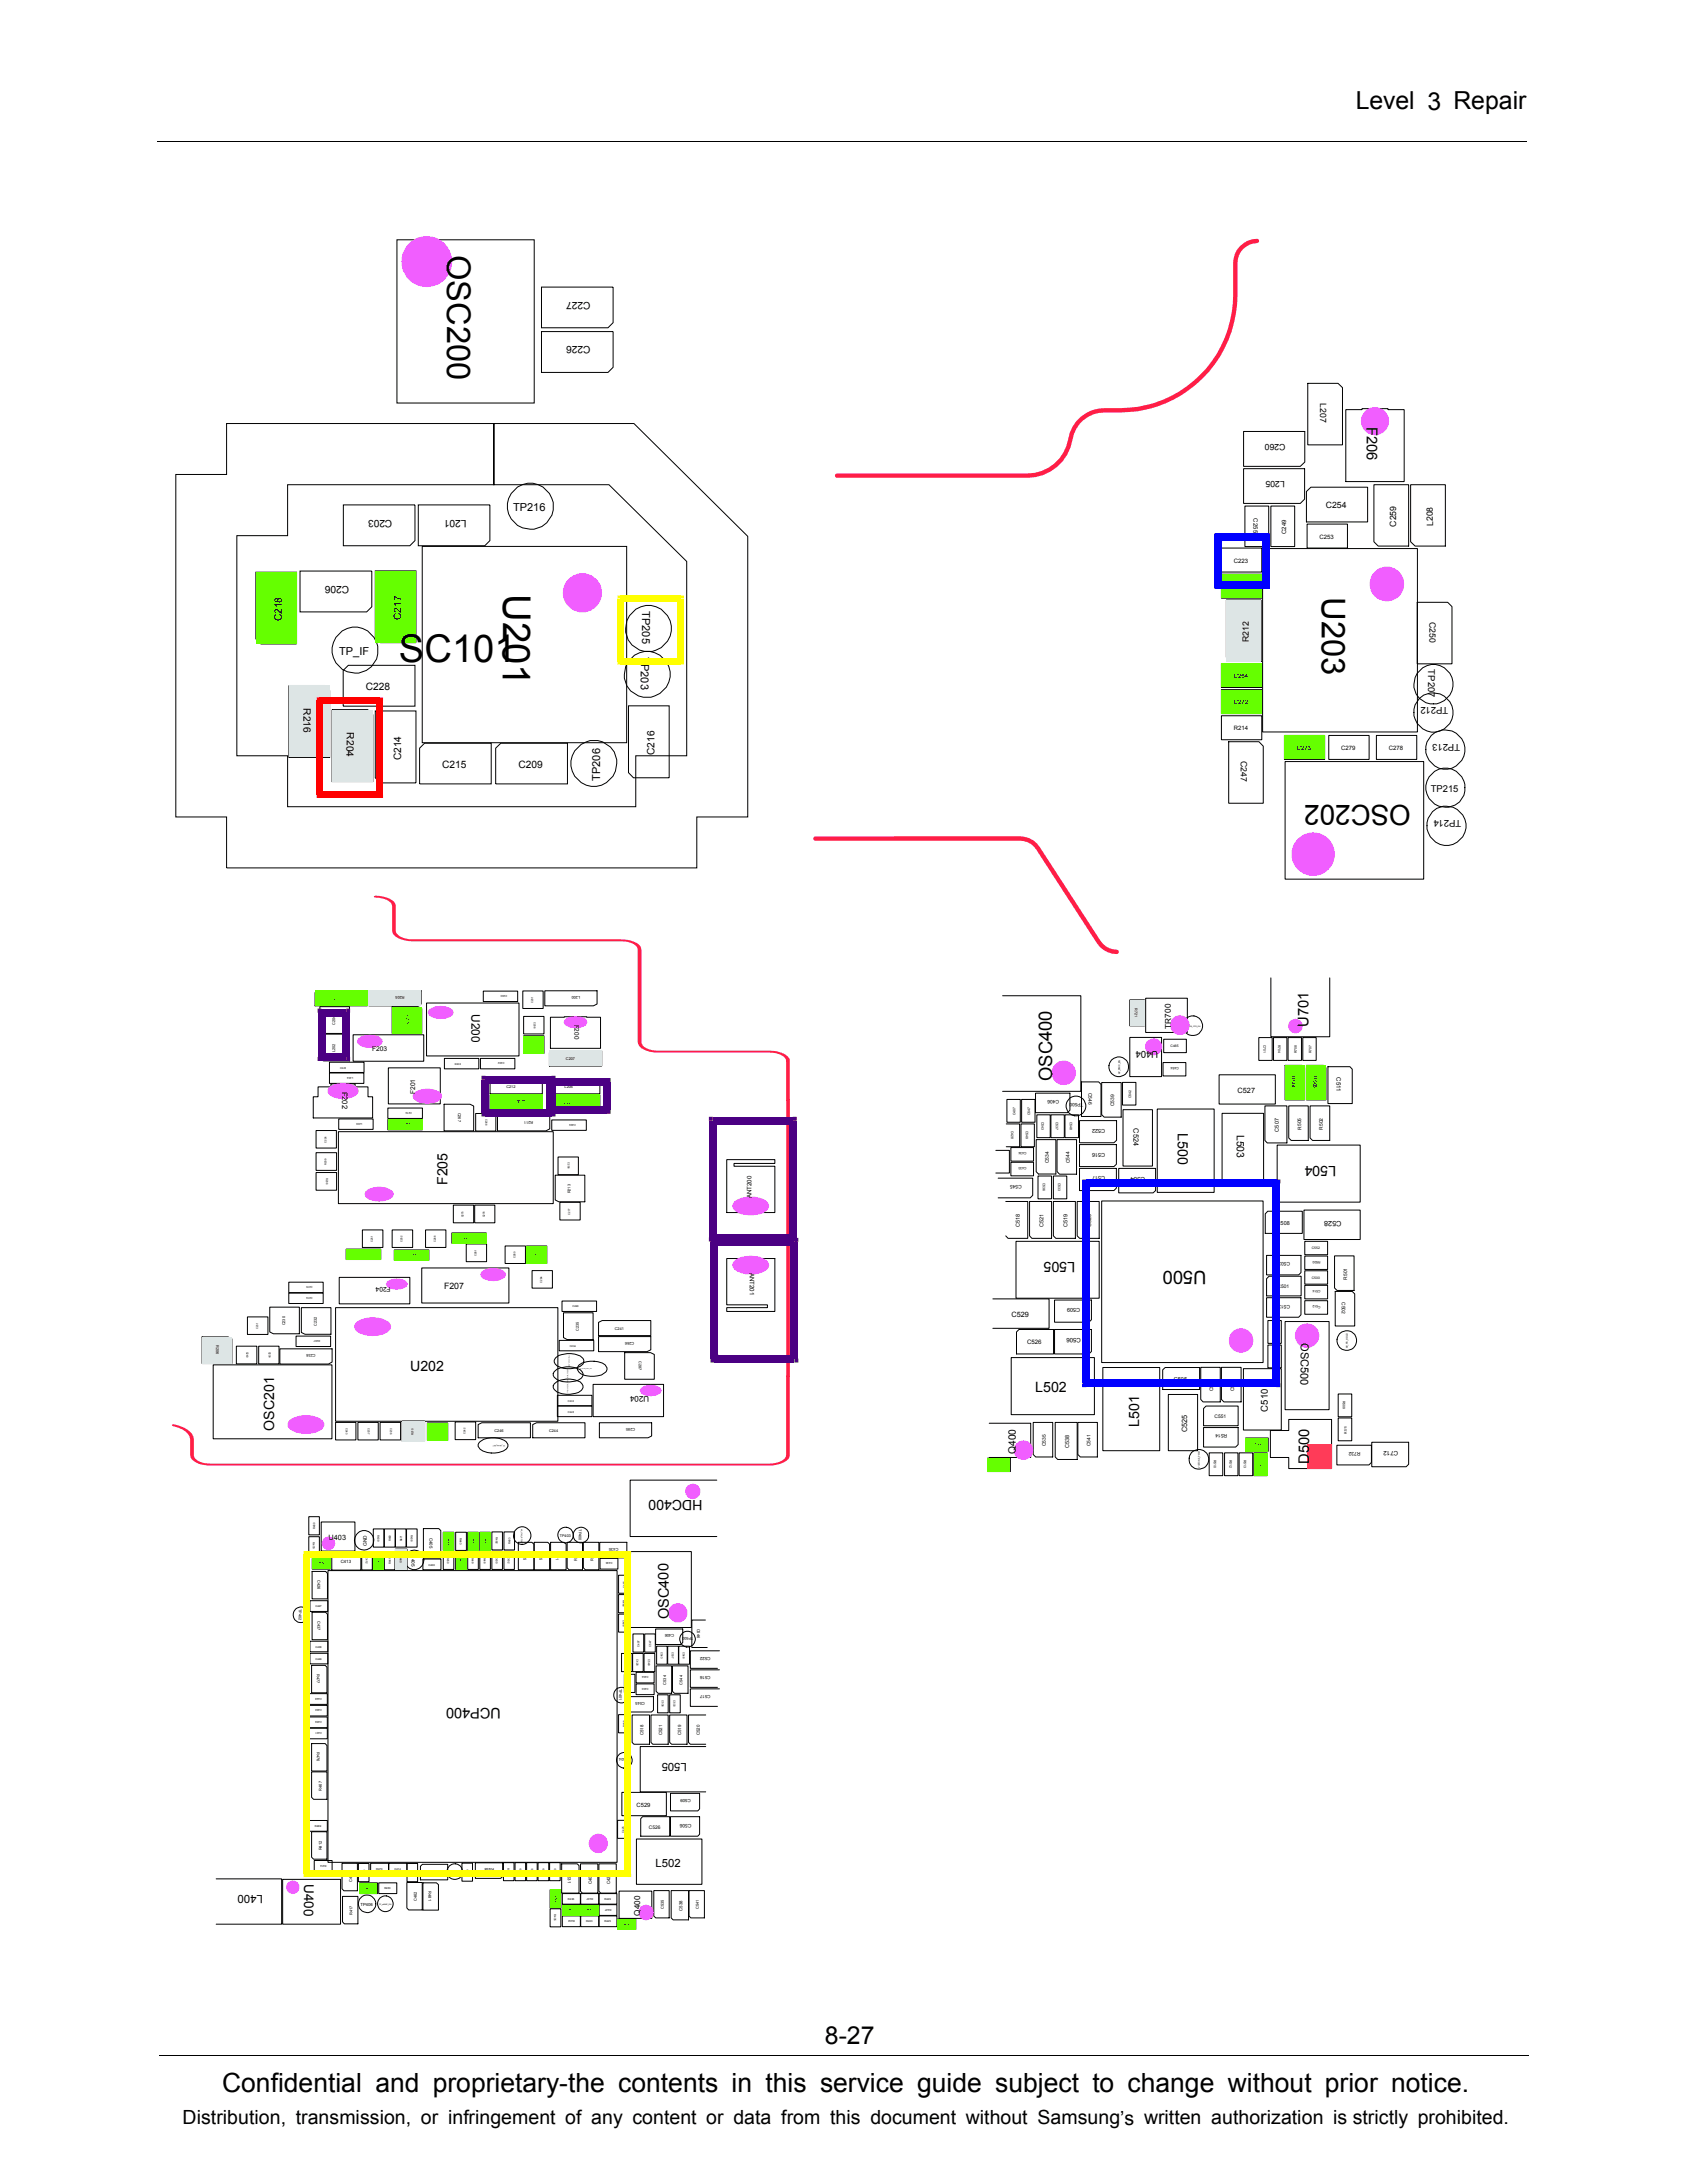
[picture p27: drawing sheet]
<svg xmlns="http://www.w3.org/2000/svg" width="216mm" height="279mm" viewBox="0 0 216 279" stroke-linecap="round" stroke-linejoin="round" font-family="sans-serif">
<defs><g id="words">
<g font-size="4.9">
<text x="64.4" y="76" transform="rotate(90 64.4 76)">U201</text>
<text x="51.1" y="84.8">SC101</text>
</g>
<g font-size="4.2">
<text x="57.2" y="32.6" transform="rotate(90 57.2 32.6)">OSC200</text>
<text x="169.2" y="76.4" transform="rotate(90 169.2 76.4)">U203</text>
</g>
<text font-size="3.6" x="180.6" y="103" transform="rotate(-180 180.6 103)">OSC202</text>
<text font-size="3.4" x="28.4" y="267.7">Confidential and proprietary-the contents in this service guide subject to change without prior notice.</text>
<g font-size="3.2">
<text x="173.5" y="14">Level 3 Repair</text>
<text x="105.6" y="261.6">8-27</text>
</g>
<text font-size="2.5" x="23.4" y="271.9">Distribution, transmission, or infringement of any content or data from this document without Samsung’s written authorization is strictly prohibited.</text>
<g font-size="2.4">
<text x="134.6" y="138.3" transform="rotate(-90 134.6 138.3)">OSC400</text>
<text x="154.4" y="162.7" transform="rotate(-180 154.4 162.7)">U500</text>
</g>
<g font-size="1.9">
<text x="174.9" y="54.6" transform="rotate(90 174.9 54.6)">F206</text>
<text x="167.5" y="131.4" transform="rotate(-90 167.5 131.4)">U701</text>
<text x="167.5" y="187.3" transform="rotate(-90 167.5 187.3)">D500</text>
<text x="85.6" y="207.2" transform="rotate(-90 85.6 207.2)">OSC400</text>
<text x="64.1" y="218.7" transform="rotate(-180 64.1 218.7)">UCP400</text>
</g>
<g font-size="1.8">
<text x="150.7" y="145" transform="rotate(90 150.7 145)">L500</text>
<text x="171" y="149.2" transform="rotate(-180 171 149.2)">L504</text>
<text x="57.3" y="151.7" transform="rotate(-90 57.3 151.7)">F205</text>
<text x="137.6" y="161.5" transform="rotate(-180 137.6 161.5)">L505</text>
<text x="52.5" y="175.5">U202</text>
<text x="132.5" y="178.2">L502</text>
<text x="35.1" y="183.1" transform="rotate(-90 35.1 183.1)">OSC201</text>
<text x="145.8" y="182.6" transform="rotate(-90 145.8 182.6)">L501</text>
<text x="89.9" y="192" transform="rotate(-180 89.9 192)">HDC400</text>
</g>
<text font-size="1.7" x="38.9" y="241.2" transform="rotate(90 38.9 241.2)">U400</text>
<g font-size="1.5">
<text x="60.3" y="129.8" transform="rotate(90 60.3 129.8)">U200</text>
<text x="87.9" y="225.6" transform="rotate(-180 87.9 225.6)">L505</text>
<text x="83.9" y="238.9">L502</text>
<text x="33.6" y="242.6" transform="rotate(-180 33.6 242.6)">L400</text>
</g>
<g font-size="1.4">
<text x="65.7" y="65.4">TP216</text>
<text x="43.4" y="83.8">TP_IF</text>
<text x="82.2" y="78.2" transform="rotate(90 82.2 78.2)">TP205</text>
<text x="82" y="84.1" transform="rotate(90 82 84.1)">TP203</text>
<text x="76.8" y="99.9" transform="rotate(-90 76.8 99.9)">TP206</text>
<text x="166.5" y="171.9" transform="rotate(90 166.5 171.9)">OSC500</text>
</g>
<g font-size="1.3">
<text x="75.6" y="38.6" transform="rotate(-180 75.6 38.6)">C227</text>
<text x="75.6" y="44.3" transform="rotate(-180 75.6 44.3)">C226</text>
<text x="50.2" y="66.5" transform="rotate(-180 50.2 66.5)">C203</text>
<text x="59.7" y="66.5" transform="rotate(-180 59.7 66.5)">L201</text>
<text x="44.7" y="75" transform="rotate(-180 44.7 75)">C206</text>
<text x="36.1" y="79.5" transform="rotate(-90 36.1 79.5)">C218</text>
<text x="51.4" y="79.4" transform="rotate(-90 51.4 79.4)">C217</text>
<text x="46.8" y="88.3">C228</text>
<text x="38.8" y="90.6" transform="rotate(90 38.8 90.6)">R216</text>
<text x="44.4" y="93.7" transform="rotate(90 44.4 93.7)">R204</text>
<text x="51.4" y="97.3" transform="rotate(-90 51.4 97.3)">C214</text>
<text x="56.6" y="98.3">C215</text>
<text x="66.3" y="98.3">C209</text>
<text x="83.8" y="96.6" transform="rotate(-90 83.8 96.6)">C216</text>
<text x="158.3" y="145.2" transform="rotate(90 158.3 145.2)">L503</text>
<text x="130" y="186.1" transform="rotate(-90 130 186.1)">Q400</text>
</g>
<g font-size="1.2">
<text x="182.8" y="85.7" transform="rotate(90 182.8 85.7)">TP207</text>
<text x="185.3" y="90.5" transform="rotate(-180 185.3 90.5)">TP212</text>
<text x="186.9" y="95.2" transform="rotate(-180 186.9 95.2)">TP213</text>
<text x="183.1" y="101.3">TP215</text>
<text x="187" y="105" transform="rotate(-180 187 105)">TP214</text>
<text x="148.2" y="134.6" transform="rotate(-180 148.2 134.6)">U404</text>
<text x="162.2" y="180.7" transform="rotate(-90 162.2 180.7)">C510</text>
</g>
<g font-size="1.1">
<text x="169" y="51.6" transform="rotate(90 169 51.6)">L207</text>
<text x="164.5" y="56.8" transform="rotate(-180 164.5 56.8)">C260</text>
<text x="164.4" y="61.6" transform="rotate(-180 164.4 61.6)">L205</text>
<text x="169.7" y="65.1">C254</text>
<text x="178.7" y="67.4" transform="rotate(-90 178.7 67.4)">C259</text>
<text x="183.4" y="67.3" transform="rotate(-90 183.4 67.3)">L208</text>
<text x="159.8" y="82.2" transform="rotate(-90 159.8 82.2)">R212</text>
<text x="183" y="79.6" transform="rotate(90 183 79.6)">C250</text>
<text x="158.8" y="97.4" transform="rotate(90 158.8 97.4)">C247</text>
<text x="149.9" y="131.7" transform="rotate(-90 149.9 131.7)">TR700</text>
<text x="56.8" y="165">F207</text>
</g>
<g font-size="1">
<text x="43.8" y="139.7" transform="rotate(90 43.8 139.7)">F202</text>
<text x="83.1" y="178.7" transform="rotate(-180 83.1 178.7)">U204</text>
<text x="81.9" y="245.2" transform="rotate(-90 81.9 245.2)">Q400</text>
</g>
<g font-size=".9">
<text x="158.4" y="139.8">C527</text>
<text x="145.1" y="144.4" transform="rotate(90 145.1 144.4)">C524</text>
<text x="171.7" y="156.2" transform="rotate(-180 171.7 156.2)">C528</text>
<text x="129.4" y="168.5">C529</text>
<text x="151.9" y="183.3" transform="rotate(-90 151.9 183.3)">C525</text>
<text x="42.1" y="197.1">U403</text>
</g>
<g font-size=".8">
<text x="160.4" y="66.4" transform="rotate(90 160.4 66.4)">C255</text>
<text x="164.6" y="68.4" transform="rotate(-90 164.6 68.4)">C249</text>
<text x="168.9" y="69">C253</text>
<text x="157.9" y="72">C223</text>
<text x="157.9" y="75.4">C229</text>
<text x="157.9" y="86.8">C264</text>
<text x="157.9" y="90.1">C272</text>
<text x="157.9" y="93.5">R214</text>
<text x="166" y="96">C273</text>
<text x="171.6" y="96">C279</text>
<text x="177.7" y="96">C278</text>
<text x="73.5" y="131.1" transform="rotate(90 73.5 131.1)">F200</text>
<text x="47.6" y="134.5">F203</text>
<text x="171" y="137.9" transform="rotate(90 171 137.9)">C511</text>
<text x="53.1" y="140" transform="rotate(-90 53.1 140)">F201</text>
<text x="96.2" y="153.4" transform="rotate(-90 96.2 153.4)">ANT200</text>
<text x="146.6" y="150.7" transform="rotate(-180 146.6 150.7)">C504</text>
<text x="50" y="164.7" transform="rotate(-180 50 164.7)">F204</text>
<text x="96" y="162.9" transform="rotate(90 96 162.9)">ANT201</text>
<text x="131.4" y="172.1">C526</text>
<text x="138.3" y="171.3" transform="rotate(-180 138.3 171.3)">C506</text>
<text x="178.9" y="185.7" transform="rotate(-180 178.9 185.7)">C712</text>
</g>
<g font-size=".7">
<text x="141.4" y="144.4" transform="rotate(-180 141.4 144.4)">C522</text>
<text x="141.4" y="147.5" transform="rotate(-180 141.4 147.5)">C516</text>
<text x="163.7" y="144.8" transform="rotate(-90 163.7 144.8)">C507</text>
<text x="141.4" y="150.6" transform="rotate(-180 141.4 150.6)">C517</text>
<text x="130.5" y="157.1" transform="rotate(-90 130.5 157.1)">C518</text>
<text x="133.6" y="157.1" transform="rotate(-90 133.6 157.1)">C521</text>
<text x="136.6" y="157.1" transform="rotate(-90 136.6 157.1)">C519</text>
<text x="139.7" y="157.1" transform="rotate(-90 139.7 157.1)">C520</text>
<text x="163.4" y="156.8">C508</text>
<text x="138.2" y="167.4" transform="rotate(-180 138.2 167.4)">C509</text>
<text x="150.2" y="176.7">C505</text>
<text x="136.8" y="185.3" transform="rotate(-90 136.8 185.3)">C538</text>
<text x="81.5" y="231.2">C529</text>
</g>
<g font-size=".6">
<text x="165.3" y="137.8" transform="rotate(90 165.3 137.8)">R504</text>
<text x="168.1" y="137.8" transform="rotate(90 168.1 137.8)">R503</text>
<text x="135.6" y="140.8" transform="rotate(-180 135.6 140.8)">C406</text>
<text x="138.3" y="141.2" transform="rotate(-180 138.3 141.2)">P500</text>
<text x="138.6" y="141.2" transform="rotate(-180 138.6 141.2)">T</text>
<text x="139.3" y="139.9" transform="rotate(90 139.3 139.9)">C546</text>
<text x="142.6" y="141.6" transform="rotate(-90 142.6 141.6)">C539</text>
<text x="134.2" y="148.9" transform="rotate(-90 134.2 148.9)">C534</text>
<text x="136.9" y="148.9" transform="rotate(-90 136.9 148.9)">C544</text>
<text x="166.6" y="144.6" transform="rotate(-90 166.6 144.6)">R505</text>
<text x="169.3" y="144.6" transform="rotate(-90 169.3 144.6)">R502</text>
<text x="130.8" y="151.7" transform="rotate(-180 130.8 151.7)">C545</text>
<text x="165.1" y="161.6" transform="rotate(-180 165.1 161.6)">C503</text>
<text x="163.5" y="164.9">C501</text>
<text x="165.1" y="167" transform="rotate(-180 165.1 167)">C513</text>
<text x="171.7" y="166.7" transform="rotate(90 171.7 166.7)">C502</text>
<text x="172.4" y="163.8" transform="rotate(-90 172.4 163.8)">R501</text>
<text x="155.3" y="178" transform="rotate(-90 155.3 178)">C540</text>
<text x="157.9" y="178" transform="rotate(-90 157.9 178)">C532</text>
<text x="133.8" y="185.1" transform="rotate(-90 133.8 185.1)">C535</text>
<text x="139.6" y="185.1" transform="rotate(-90 139.6 185.1)">C541</text>
<text x="155.4" y="181.5">C551</text>
<text x="157.1" y="183.6" transform="rotate(-180 157.1 183.6)">R514</text>
<text x="174.1" y="185.9" transform="rotate(-180 174.1 185.9)">R732</text>
<text x="46.9" y="197.9" transform="rotate(-90 46.9 197.9)">GND</text>
<text x="54.9" y="196.8" transform="rotate(90 54.9 196.8)">C405</text>
<text x="43.6" y="200.1">C413</text>
<text x="52.7" y="199.5" transform="rotate(90 52.7 199.5)">405</text>
<text x="52.7" y="198.7" transform="rotate(90 52.7 198.7)">TP</text>
<text x="90.9" y="214.5" transform="rotate(-180 90.9 214.5)">C516</text>
<text x="90.9" y="212.1" transform="rotate(-180 90.9 212.1)">C522</text>
<text x="90.9" y="216.9" transform="rotate(-180 90.9 216.9)">C517</text>
<text x="82.3" y="222.1" transform="rotate(-90 82.3 222.1)">C518</text>
<text x="84.8" y="222.1" transform="rotate(-90 84.8 222.1)">C521</text>
<text x="87.2" y="222.1" transform="rotate(-90 87.2 222.1)">C519</text>
<text x="89.6" y="222.1" transform="rotate(-90 89.6 222.1)">C520</text>
<text x="88.4" y="230.3" transform="rotate(-180 88.4 230.3)">C509</text>
<text x="88.5" y="233.4" transform="rotate(-180 88.5 233.4)">C506</text>
<text x="72.7" y="239.7" transform="rotate(90 72.7 239.7)">C5</text>
<text x="83.1" y="234">C526</text>
<text x="72.7" y="240.4" transform="rotate(90 72.7 240.4)">31</text>
<text x="75.7" y="240.1" transform="rotate(-90 75.7 240.1)">8</text>
<text x="75.8" y="241.2" transform="rotate(-90 75.8 241.2)">C40</text>
<text x="78.1" y="240.1" transform="rotate(-90 78.1 240.1)">3</text>
<text x="78.1" y="241.2" transform="rotate(-90 78.1 241.2)">C42</text>
<text x="87.3" y="244.6" transform="rotate(-90 87.3 244.6)">C538</text>
</g>
<g font-size=".5">
<text x="42.4" y="128">C211</text>
<text x="42.9" y="131.2" transform="rotate(-90 42.9 131.2)">C204</text>
<text x="51.8" y="127.5" transform="rotate(-180 51.8 127.5)">R205</text>
<text x="52" y="129.9" transform="rotate(90 52 129.9)">C205</text>
<text x="74.2" y="127.5" transform="rotate(-180 74.2 127.5)">L200</text>
<text x="145.2" y="129" transform="rotate(90 145.2 129)">R721</text>
<text x="42.9" y="134.7" transform="rotate(-90 42.9 134.7)">L202</text>
<text x="72.4" y="135.7">C207</text>
<text x="58.7" y="142.4" transform="rotate(90 58.7 142.4)">C267</text>
<text x="64.8" y="139.2">C212</text>
<text x="67.3" y="140.8" transform="rotate(-180 67.3 140.8)">C220</text>
<text x="68.2" y="143.5" transform="rotate(-180 68.2 143.5)">R211</text>
<text x="72.2" y="141.3">C221</text>
<text x="72.3" y="139.2">L206</text>
<text x="73" y="152.7" transform="rotate(-90 73 152.7)">R213</text>
<text x="27.7" y="172.2" transform="rotate(90 27.7 172.2)">R206</text>
<text x="36.5" y="169.6" transform="rotate(-90 36.5 169.6)">C230</text>
<text x="40.4" y="173.3" transform="rotate(-180 40.4 173.3)">C238</text>
<text x="40.5" y="169.7" transform="rotate(-90 40.5 169.7)">C232</text>
<text x="74.1" y="170.4" transform="rotate(-90 74.1 170.4)">C235</text>
<text x="78.7" y="170.2">C241</text>
<text x="81.2" y="171.7" transform="rotate(-180 81.2 171.7)">C286</text>
<text x="81.8" y="174.2" transform="rotate(90 81.8 174.2)">C287</text>
<text x="63.3" y="183.3">C246</text>
<text x="70.3" y="183.3">C244</text>
<text x="81.3" y="182.8" transform="rotate(-180 81.3 182.8)">C285</text>
<text x="71.6" y="196.7">TP403</text>
<text x="74.1" y="195.7" transform="rotate(90 74.1 195.7)">TP400</text>
<text x="40.6" y="202.2" transform="rotate(90 40.6 202.2)">C426</text>
<text x="67" y="198.5" transform="rotate(90 67 198.5)">R45</text>
<text x="67" y="199.4" transform="rotate(90 67 199.4)">5</text>
<text x="69" y="198.5" transform="rotate(90 69 198.5)">C45</text>
<text x="69" y="199.4" transform="rotate(90 69 199.4)">5</text>
<text x="71.1" y="199.4" transform="rotate(90 71.1 199.4)">1</text>
<text x="71.2" y="198.5" transform="rotate(90 71.2 198.5)">C46</text>
<text x="73.9" y="199.8" transform="rotate(-90 73.9 199.8)">R463</text>
<text x="75.9" y="199.8" transform="rotate(-90 75.9 199.8)">R466</text>
<text x="79.1" y="198.1" transform="rotate(-180 79.1 198.1)">C435</text>
<text x="38.2" y="205.9" transform="rotate(90 38.2 205.9)">TP402</text>
<text x="40.6" y="207.5" transform="rotate(90 40.6 207.5)">C437</text>
<text x="86.3" y="209.2" transform="rotate(-180 86.3 209.2)">C406</text>
<text x="88.4" y="209.5" transform="rotate(-180 88.4 209.5)">P500</text>
<text x="88.7" y="209.5" transform="rotate(-180 88.7 209.5)">T</text>
<text x="89.2" y="208.4" transform="rotate(90 89.2 208.4)">C546</text>
<text x="40.6" y="214.2" transform="rotate(90 40.6 214.2)">R477</text>
<text x="85.3" y="215.6" transform="rotate(-90 85.3 215.6)">C534</text>
<text x="87.4" y="215.6" transform="rotate(-90 87.4 215.6)">C544</text>
<text x="79.2" y="216.2" transform="rotate(90 79.2 216.2)">TP401</text>
<text x="82.5" y="217.8" transform="rotate(-180 82.5 217.8)">C545</text>
<text x="40.6" y="224.3" transform="rotate(90 40.6 224.3)">R476</text>
<text x="80.6" y="225" transform="rotate(-180 80.6 225)">TP404</text>
<text x="41.2" y="229.2" transform="rotate(-90 41.2 229.2)">R467</text>
<text x="41.2" y="236.8" transform="rotate(-90 41.2 236.8)">R412</text>
<text x="63.2" y="239.1" transform="rotate(-180 63.2 239.1)">R458</text>
<text x="45.1" y="240.9" transform="rotate(-90 45.1 240.9)">C424</text>
<text x="45.1" y="245.1" transform="rotate(-90 45.1 245.1)">R417</text>
<text x="46.1" y="243.9">TP406</text>
<text x="53.3" y="243.3" transform="rotate(-90 53.3 243.3)">C462</text>
<text x="54.8" y="242.1" transform="rotate(90 54.8 242.1)">R481</text>
<text x="85" y="244.4" transform="rotate(-90 85 244.4)">C535</text>
<text x="89.5" y="244.4" transform="rotate(-90 89.5 244.4)">C541</text>
</g>
<g font-size=".4">
<text x="149.8" y="134">C465</text>
<text x="150.9" y="136.6" transform="rotate(-180 150.9 136.6)">C464</text>
<text x="161.7" y="133.7" transform="rotate(90 161.7 133.7)">C701</text>
<text x="163.6" y="133.7" transform="rotate(90 163.6 133.7)">R704</text>
<text x="165.9" y="134.8" transform="rotate(-90 165.9 134.8)">R708</text>
<text x="167.8" y="134.8" transform="rotate(-90 167.8 134.8)">R707</text>
<text x="130" y="142.7" transform="rotate(-90 130 142.7)">C407</text>
<text x="131.8" y="142.7" transform="rotate(-90 131.8 142.7)">C547</text>
<text x="133.3" y="143.6" transform="rotate(90 133.3 143.6)">C543</text>
<text x="135.1" y="143.6" transform="rotate(90 135.1 143.6)">C537</text>
<text x="136.9" y="143.6" transform="rotate(90 136.9 143.6)">C548</text>
<text x="144.8" y="140.5" transform="rotate(-90 144.8 140.5)">C542</text>
<text x="129.4" y="144.8" transform="rotate(90 129.4 144.8)">C428</text>
<text x="131.3" y="144.8" transform="rotate(90 131.3 144.8)">C549</text>
<text x="131.4" y="147.5" transform="rotate(-180 131.4 147.5)">C434</text>
<text x="131.4" y="149.4" transform="rotate(-180 131.4 149.4)">C433</text>
<text x="133.5" y="151.4" transform="rotate(90 133.5 151.4)">C536</text>
<text x="135.4" y="151.4" transform="rotate(90 135.4 151.4)">C533</text>
<text x="167.9" y="159.9">C552</text>
<text x="169" y="161.4" transform="rotate(-180 169 161.4)">R500</text>
<text x="167.9" y="163.7">C500</text>
<text x="169" y="167.1" transform="rotate(-180 169 167.1)">C512</text>
<text x="169" y="165.1" transform="rotate(-180 169 165.1)">C514</text>
<text x="162.9" y="173" transform="rotate(90 162.9 173)">C523</text>
<text x="171.9" y="179.3" transform="rotate(90 171.9 179.3)">R509</text>
<text x="52.9" y="183.7" transform="rotate(-90 52.9 183.7)">R210</text>
<text x="161.4" y="184.7" transform="rotate(-180 161.4 184.7)">R507</text>
<text x="172.4" y="183.5" transform="rotate(-90 172.4 183.5)">R511</text>
<text x="155.4" y="186.8" transform="rotate(90 155.4 186.8)">R510</text>
<text x="157.3" y="186.8" transform="rotate(90 157.3 186.8)">R512</text>
<text x="159.2" y="186.8" transform="rotate(90 159.2 186.8)">R513</text>
<text x="161.6" y="188" transform="rotate(-90 161.6 188)">C530</text>
<text x="51.2" y="199.4" transform="rotate(90 51.2 199.4)">440</text>
<text x="51.2" y="199.1" transform="rotate(90 51.2 199.1)">R</text>
</g>
<g font-size=".3">
<text x="64.9" y="127.4" transform="rotate(-180 64.9 127.4)">C200</text>
<text x="68.2" y="128.4" transform="rotate(-90 68.2 128.4)">C201</text>
<text x="68.3" y="130.8" transform="rotate(90 68.3 130.8)">C208</text>
<text x="43.5" y="136.8">C225</text>
<text x="45.2" y="137.9" transform="rotate(-180 45.2 137.9)">L204</text>
<text x="58.2" y="136.3">R203</text>
<text x="64.6" y="136" transform="rotate(-180 64.6 136)">C202</text>
<text x="68.3" y="133.3" transform="rotate(90 68.3 133.3)">C210</text>
<text x="143.3" y="137.5" transform="rotate(-90 143.3 137.5)">AP_PMIC_EN</text>
<text x="46.4" y="143.7" transform="rotate(-180 46.4 143.7)">L203</text>
<text x="52.7" y="142.3" transform="rotate(-180 52.7 142.3)">C219</text>
<text x="52.7" y="143.8" transform="rotate(-180 52.7 143.8)">C222</text>
<text x="62.1" y="143.2" transform="rotate(90 62.1 143.2)">C268</text>
<text x="73.7" y="143.8" transform="rotate(-180 73.7 143.8)">C269</text>
<text x="41.8" y="149.1" transform="rotate(-90 41.8 149.1)">R209</text>
<text x="41.8" y="146.2" transform="rotate(-90 41.8 146.2)">C224</text>
<text x="72.7" y="148.8" transform="rotate(90 72.7 148.8)">C258</text>
<text x="41.7" y="150.8" transform="rotate(90 41.7 150.8)">R208</text>
<text x="59.3" y="155.8" transform="rotate(-90 59.3 155.8)">C275</text>
<text x="62.1" y="155.8" transform="rotate(-90 62.1 155.8)">C276</text>
<text x="73" y="155.4" transform="rotate(-90 73 155.4)">C277</text>
<text x="45.7" y="160.7">C257</text>
<text x="47.7" y="159" transform="rotate(-90 47.7 159)">C251</text>
<text x="51.5" y="159" transform="rotate(-90 51.5 159)">C252</text>
<text x="53.5" y="160.5" transform="rotate(-180 53.5 160.5)">C256</text>
<text x="55.8" y="159" transform="rotate(-90 55.8 159)">C266</text>
<text x="59.2" y="158.6">C282</text>
<text x="61" y="160.8" transform="rotate(-90 61 160.8)">C281</text>
<text x="66" y="161" transform="rotate(-90 66 161)">C280</text>
<text x="68.7" y="161" transform="rotate(-90 68.7 161)">C283</text>
<text x="40" y="164.6" transform="rotate(-180 40 164.6)">C270</text>
<text x="40" y="166" transform="rotate(-180 40 166)">C274</text>
<text x="69.4" y="164.2" transform="rotate(-90 69.4 164.2)">C284</text>
<text x="73.3" y="167.3">C248</text>
<text x="31.5" y="173" transform="rotate(90 31.5 173)">C240</text>
<text x="33" y="170.1" transform="rotate(-90 33 170.1)">C231</text>
<text x="34.4" y="173" transform="rotate(90 34.4 173)">C239</text>
<text x="41" y="171.5" transform="rotate(-180 41 171.5)">R207</text>
<text x="72.9" y="172.4">C234</text>
<text x="172.5" y="172.6" transform="rotate(-90 172.5 172.6)">AP_PS_HOLD</text>
<text x="72.7" y="179.4">C233</text>
<text x="44.2" y="182.8" transform="rotate(90 44.2 182.8)">C243</text>
<text x="47.1" y="182.8" transform="rotate(90 47.1 182.8)">C237</text>
<text x="49.9" y="182.8" transform="rotate(90 49.9 182.8)">C236</text>
<text x="56" y="183.7" transform="rotate(-90 56 183.7)">C271</text>
<text x="59.6" y="183.6" transform="rotate(-90 59.6 183.6)">C242</text>
<text x="72.7" y="180.8">C245</text>
<text x="153.6" y="187.8" transform="rotate(-90 153.6 187.8)">VIBTONE_PWM</text>
<text x="40" y="197.4" transform="rotate(90 40 197.4)">R479</text>
<text x="40.3" y="195.7" transform="rotate(-90 40.3 195.7)">R480</text>
<text x="48.3" y="196.4" transform="rotate(90 48.3 196.4)">R439</text>
<text x="50" y="197.3" transform="rotate(-90 50 197.3)">R460</text>
<text x="51.5" y="197.3" transform="rotate(-90 51.5 197.3)">R471</text>
<text x="52.6" y="196.4" transform="rotate(90 52.6 196.4)">R438</text>
<text x="57.6" y="197.7" transform="rotate(-90 57.6 197.7)">R446</text>
<text x="58.8" y="196.8" transform="rotate(90 58.8 196.8)">R443</text>
<text x="60.7" y="197.7" transform="rotate(-90 60.7 197.7)">R445</text>
<text x="62.3" y="197.7" transform="rotate(-90 62.3 197.7)">R444</text>
<text x="63.5" y="196.8" transform="rotate(90 63.5 196.8)">R482</text>
<text x="65.3" y="197.7" transform="rotate(-90 65.3 197.7)">R483</text>
<text x="41.6" y="200" transform="rotate(-180 41.6 200)">R464</text>
<text x="46.8" y="199.3" transform="rotate(90 46.8 199.3)">C412</text>
<text x="48.6" y="200.2" transform="rotate(-90 48.6 200.2)">R431</text>
<text x="50" y="200.2" transform="rotate(-90 50 200.2)">R441</text>
<text x="54.8" y="200.4">C400</text>
<text x="57.2" y="199.3" transform="rotate(90 57.2 199.3)">R450</text>
<text x="58.8" y="199.3" transform="rotate(90 58.8 199.3)">R447</text>
<text x="60.4" y="199.3" transform="rotate(90 60.4 199.3)">R449</text>
<text x="61.9" y="199.3" transform="rotate(90 61.9 199.3)">R448</text>
<text x="63.5" y="199.3" transform="rotate(90 63.5 199.3)">C430</text>
<text x="65" y="199.3" transform="rotate(90 65 199.3)">C432</text>
<text x="78.4" y="200" transform="rotate(-180 78.4 200)">C436</text>
<text x="80" y="203.2" transform="rotate(-90 80 203.2)">C457</text>
<text x="40.4" y="205.7">C427</text>
<text x="79.7" y="204.8" transform="rotate(90 79.7 204.8)">R465</text>
<text x="79.7" y="207.3" transform="rotate(90 79.7 207.3)">C458</text>
<text x="40.4" y="210.9">C438</text>
<text x="40.4" y="212.4">C449</text>
<text x="80.8" y="215.9" transform="rotate(-90 80.8 215.9)">C550</text>
<text x="81.5" y="212.3" transform="rotate(90 81.5 212.3)">C428</text>
<text x="81.9" y="210.7" transform="rotate(-90 81.9 210.7)">C407</text>
<text x="83" y="212.3" transform="rotate(90 83 212.3)">C549</text>
<text x="83" y="214.5" transform="rotate(-180 83 214.5)">C434</text>
<text x="83.3" y="210.7" transform="rotate(-90 83.3 210.7)">C547</text>
<text x="84.6" y="211.4" transform="rotate(90 84.6 211.4)">C543</text>
<text x="86" y="211.4" transform="rotate(90 86 211.4)">C537</text>
<text x="87.4" y="211.4" transform="rotate(90 87.4 211.4)">C548</text>
<text x="41.2" y="220.3" transform="rotate(-180 41.2 220.3)">C459</text>
<text x="41.2" y="221.7" transform="rotate(-180 41.2 221.7)">C431</text>
<text x="41.2" y="218.8" transform="rotate(-180 41.2 218.8)">C460</text>
<text x="41.2" y="217.3" transform="rotate(-180 41.2 217.3)">C448</text>
<text x="80" y="221.1" transform="rotate(-90 80 221.1)">R468</text>
<text x="83" y="216" transform="rotate(-180 83 216)">C433</text>
<text x="84.7" y="217.6" transform="rotate(90 84.7 217.6)">C536</text>
<text x="86.2" y="217.6" transform="rotate(90 86.2 217.6)">C533</text>
<text x="40.3" y="233.8">R469</text>
<text x="41.8" y="238.7" transform="rotate(-180 41.8 238.7)">R414</text>
<text x="48.1" y="239.3">R470</text>
<text x="50.5" y="239.3">C414</text>
<text x="60" y="239.4" transform="rotate(-90 60 239.4)">9</text>
<text x="64.9" y="239.1" transform="rotate(90 64.9 239.1)">R461</text>
<text x="66.7" y="239.4" transform="rotate(-90 66.7 239.4)">9</text>
<text x="66.7" y="240" transform="rotate(-90 66.7 240)">R45</text>
<text x="68.2" y="239.4" transform="rotate(-90 68.2 239.4)">6</text>
<text x="68.2" y="240" transform="rotate(-90 68.2 240)">C45</text>
<text x="69.7" y="239.4" transform="rotate(-90 69.7 239.4)">9</text>
<text x="69.7" y="240" transform="rotate(-90 69.7 240)">C40</text>
<text x="71.2" y="239.4" transform="rotate(-90 71.2 239.4)">0</text>
<text x="71.2" y="240" transform="rotate(-90 71.2 240)">C41</text>
<text x="79.9" y="234.6" transform="rotate(-90 79.9 234.6)">C425</text>
<text x="46.7" y="240.1" transform="rotate(-90 46.7 240.1)">R454</text>
<text x="46.7" y="241.8">R415</text>
<text x="49.2" y="241.8">R453</text>
<text x="52.9" y="240.1" transform="rotate(-90 52.9 240.1)">C411</text>
<text x="60" y="240.1" transform="rotate(-90 60 240.1)">C42</text>
<text x="70.9" y="245" transform="rotate(90 70.9 245)">R435</text>
<text x="71.2" y="243.5" transform="rotate(-90 71.2 243.5)">R426</text>
<text x="72.7" y="243.2">R436</text>
<text x="73.6" y="244.3" transform="rotate(-180 73.6 244.3)">R428</text>
<text x="73.6" y="245.7" transform="rotate(-180 73.6 245.7)">R432</text>
<text x="75.9" y="242.9" transform="rotate(-180 75.9 242.9)">R437</text>
<text x="75.9" y="244.3" transform="rotate(-180 75.9 244.3)">R424</text>
<text x="77.4" y="243.2">R429</text>
<text x="78.3" y="244.3" transform="rotate(-180 78.3 244.3)">R427</text>
<text x="75" y="246">R433</text>
<text x="77.4" y="246">R425</text>
<text x="79.8" y="246.4">R434</text>
</g>
<g font-size=".2">
<text x="151.6" y="131.4">TP_USB_OTG_EN</text>
<text x="64.6" y="184.9" transform="rotate(-180 64.6 184.9)">TP_WLAN_RST</text>
<text x="66.7" y="195.7" transform="rotate(90 66.7 195.7)">AP_JTAG_RTCK</text>
<text x="48.5" y="243.8">TP_eMMC_EN</text>
</g>
</g></defs>
<g fill="none" stroke="#000" stroke-width=".13">
<path d="M20.2 18.1h175.3M50.8 30.7h17.6v20.9h-17.6zM69.3 36.7h9.2v4.6l-.7 .7h-8.5zM29 54.2h34.2v7.8h-26.4v6.6h-6.5v28.1h6.5v6.6h44.6v-6.6h6.5v-24.8l-10-9.9h-14.7v-7.8h17.9l14.6 14.4v36h-6.5v6.5h-60.2v-6.5h-6.5v-43.9h6.5zM69.3 42.4h9.2v4.6l-.7 .7h-8.5zM32.7 73.2h5.3v9.2h-4.6l-.7-.6zM38.4 73.1h9.2v4.6l-.7 .6h-8.5zM43.9 64.6h9.2v4.6l-.6 .6h-8.6zM48 73.1h5.2v9.2h-4.5l-.7-.7zM53.5 64.6h9.2v4.6l-.7 .6h-8.5zM54 69.9h26.2v25.2h-26.2zM37 87.7h4.5l.7 .7v8.5h-5.2z"/>
<path d="M42.5 90.8h4.6l.6 .7v8.5h-5.2zM43.8 80.8a2.95 2.95 0 0 1 4.4 1.4 2.95 2.95 0 0 1-2.4 3.9 2.95 2.95 0 0 1-3.3-3.2l.2-.7 .3-.6zM43.9 85.8l.7-.6h8.5v5.2h-9.2zM48 91h5.2v9.2h-4.5l-.7-.7zM54.3 95.1h8.6v5.2h-9.2v-4.5zM63.4 95.8l.7-.7h8.5v5.2h-9.2zM80.4 90.3h5.2v9.2h-4.5l-.7-.6zM81.2 83.9a2.95 2.95 0 0 1 4.3 1.2 2.95 2.95 0 0 1-1.8 4 2.95 2.95 0 0 1-3.8-2.3 3.1 3.1 0 0 1 1.3-2.9zM20.4 263h175.3"/>
<circle cx="67.9" cy="64.8" r="2.94"/>
<circle cx="76" cy="97.7" r="2.94"/>
<circle cx="83" cy="80.4" r="2.94"/>
</g>
<g fill="#65ff00">
<path d="M48 73.1h5.2v9.2h-5.2z"/>
<path d="M32.7 73.2h5.3v9.2h-5.3z"/>
</g>
<circle cx="54.6" cy="33.5" r="3.3" fill="#f15eff"/>
<g fill="#dde5e5">
<path d="M42.5 90.8h5.2v9.2h-5.2z"/>
<path d="M37 87.7h5.2v9.2h-5.2z"/>
</g>
<circle cx="74.5" cy="75.9" r="2.51" fill="#f15eff"/>
<path d="M160.9 30.8a2.82 2.82 0 0 0-2.8 2.8v4.1a14.8 14.8 0 0 1-14.7 14.8h-2a4.4 4.4 0 0 0-4.4 3.7 5.6 5.6 0 0 1-5.5 4.7h-24.4M104.4 107.3h26.1a2.74 2.74 0 0 1 2.4 1.3l7.7 12a2.78 2.78 0 0 0 2.3 1.2" fill="none" stroke="#ff1e46" stroke-width=".56"/>
<g fill="none" stroke="#000" stroke-width=".13">
<path d="M159.2 55.2h7.8v3.9l-.6 .6h-7.2zM159.2 60h7.8v3.9l-.6 .5h-7.2zM167.4 49.1h3.8l.6 .5v7.3h-4.4zM172.2 52.4h2.1v-.1h3.3v.1h2.1v9.2h-7.5zM156.3 70.1h5.2v3.1h-5.2zM156.3 73.5h5.2v3.1h-5.2zM157 76.8h4.4v7.9h-3.9l-.5-.6zM159.3 64.8h3.1v5.2h-3.1zM161.6 70.2h19.8v23.5h-19.8zM162.6 64.8h3.1v5.2h-3.1zM167.2 62.9l.6-.5h7.2v4.4h-7.8zM167.3 67.1h5.1v3h-5.1z"/>
<path d="M175.8 62h4.5v7.9h-3.9l-.6-.6zM180.5 62h4.5v7.9h-3.9l-.6-.6zM181.4 77.1h3.9l.5 .5v7.4h-4.4zM156.3 84.9h5.2v3.1h-5.2zM156.3 88.3h5.2v3h-5.2zM156.3 91.6h5.2v3.1h-5.2zM157.2 94.9h3.9l.6 .6v7.3h-4.5zM164.4 94.1h5.1v3.1h-5.1zM164.5 97.5h17.7v15h-17.7zM170.1 94.1h5.1v3.1h-5.1zM176.1 94.1h5.2v3.1h-5.2zM182.9 99.4a2.52 2.52 0 0 1 3.8-.5 2.52 2.52 0 0 1 0 3.8 2.52 2.52 0 0 1-3.8-.5 2.44 2.44 0 0 1 0-2.8z"/>
<path d="M183.3 103.9a2.53 2.53 0 0 1 4.1 .8 2.53 2.53 0 0 1-2.2 3.5 2.53 2.53 0 0 1-2.4-3.5z"/>
<circle cx="183.5" cy="91.2" r="2.51"/>
<circle cx="183.5" cy="87.6" r="2.51"/>
<circle cx="185" cy="95.9" r="2.51"/>
</g>
<g fill="#65ff00">
<path d="M156.3 73.5h5.2v3.1h-5.2z"/>
<path d="M156.3 84.9h5.2v3.1h-5.2z"/>
<path d="M156.3 88.3h5.2v3h-5.2z"/>
<path d="M164.4 94.1h5.1v3.1h-5.1z"/>
</g>
<g fill="#f15eff">
<circle cx="176" cy="53.9" r="1.81"/>
<circle cx="168.1" cy="109.3" r="2.78"/>
</g>
<path d="M157 76.8h4.4v7.9h-4.4z" fill="#dde5e5"/>
<circle cx="177.5" cy="74.7" r="2.22" fill="#f15eff"/>
<path d="M48.1 114.8h.4a2.18 2.18 0 0 1 1.9 .9v3.4a1.55 1.55 0 0 0 1.5 1.1l.9 .2h26.7a2.59 2.59 0 0 1 2.3 .9v12.1a1.55 1.55 0 0 0 1.5 1.1l.9 .1h14.3a2.71 2.71 0 0 1 2.3 1v50.6a1.57 1.57 0 0 1-1.4 1.1l-.9 .2h-71.6a2.52 2.52 0 0 1-2.3-1v-2.3a1.97 1.97 0 0 0-1.7-1.6l-.7-.2" fill="none" stroke="#ff1e46" stroke-width=".34"/>
<g fill="none" stroke="#000" stroke-width=".13">
<path d="M40.3 127l.5-.2h6.2v1.9h-6.7zM40.7 139.1h1.7v-.4h3v.4h1.7v1.3h.6v2.7h-7.6v-2.7h.6zM40.9 128.8h3.8v3.5h-3.3l-.5-.3zM40.9 132.4h3.8v3.4h-3.3l-.5-.3zM42.2 136h4.4v1.3h-4.4zM42.2 137.3h4.4v1.4h-4.4zM45.2 132.4h9v3.4h-9zM47.2 126.8h6.7v1.7l-.5 .2h-6.2zM49.7 136.7h6.6v4.6h-6.6zM50.2 128.8h3.3l.5 .3v3.2h-3.8zM54.6 128.4h11.8v6.7h-11.8zM56.9 135.5h4.4v1.3h-4.4z"/>
<path d="M61.5 135.5h4.4v1.3h-4.4zM61.8 126.9h4.5v1.3h-4.5zM62.7 138.3l.5-.2h6.2v1.9h-6.7zM66.9 126.8h2.6v2.3h-2.6zM67 130.1h2.6v2.2h-2.6zM67 132.6h2.6v2.2h-2.6zM69.7 126.8h6.7v1.7l-.5 .2h-6.2zM70.1 138.3l.4-.2h6.3v1.9h-6.7zM70.3 134.7l.5-.2h6.2v1.9h-6.7zM70.4 130.2h6.5v4h-6.5zM40.4 150.1h2.7v2.2h-2.7zM40.4 144.7h2.7v2.2h-2.7z"/>
<path d="M40.4 147.5h2.7v2.3h-2.7zM43.3 144.8h27.5v9.3h-27.5zM43.3 143.2h4.5v1.3h-4.5zM44.3 159.9h4.4v1.3h-4.4zM46.4 157.4h2.6v2.3h-2.6zM49.6 141.8h4.5v1.4h-4.5zM49.6 143.3h4.5v1.3h-4.5zM50.2 157.4h2.6v2.3h-2.6zM50.5 160h4.4v1.3h-4.4zM54.5 157.4h2.6v2.3h-2.6zM56.8 141.3h3.4l.4 .3v3.1h-3.8zM57.8 157.8h4.4v1.3h-4.4z"/>
<path d="M58 154.2h2.6v2.3h-2.6zM59.7 159.2h2.6v2.3h-2.6zM60.7 154.2h2.6v2.3h-2.6zM60.9 142.5h2.6v2.3h-2.6zM62.7 140.1h6.7v1.7l-.5 .3h-6.2zM63.7 142.8h6.7v1.7l-.5 .2h-6.2zM64.6 159.5h2.6v2.2h-2.6zM67.4 159.5h2.6v2.2h-2.6zM70.1 140.4l.4-.3h6.3v2h-6.7zM70.6 143.3h4.4v1.4h-4.4zM71.1 150.4h3.7v3.4h-3.3l-.4-.2zM71.4 148.1h2.6v2.2h-2.6z"/>
<path d="M71.6 153.9h2.7v2.2h-2.7zM93 148.4h6.2v.5h-5.3v.4h5.3v5.9h-6.2zM25.9 171.1h3.3l.5 .3v3.1h-3.8zM27.3 174.7h15.2v9.4h-15.2zM30.2 172.3h2.7v2.3h-2.7zM31.7 168.6h2.6v2.2h-2.6zM33.1 172.3h2.6v2.3h-2.6zM34.5 167.3h3.8v3.4h-3.3l-.5-.2zM35.8 172.6h6.7v1.7l-.5 .3h-6.2zM37 164.1h4.4v1.3h-4.4zM37 165.5h4.4v1.3h-4.4zM37.9 171h4.4v1.3h-4.4z"/>
<path d="M38.6 167.4h3.8v3.4h-3.4l-.4-.3zM42.9 167.4h28.5v14.5h-28.5zM43.4 163.5h9.1v3.4h-9.1zM54 162.3h11.1v4.5h-11.1zM68.1 162.6h2.6v2.3h-2.6zM70.9 177.1a3.1 3.1 0 0 1 3.4-.2 .66 .66 0 0 1 .1 1.1 3.2 3.2 0 0 1-3.1 .2l-.5-.6v-.2zM70.9 175.6a2.67 2.67 0 0 1 2.5-.6 1.13 1.13 0 0 1 1.2 1 1.18 1.18 0 0 1-.9 .8 2.8 2.8 0 0 1-2.8-.5l-.1-.3v-.2zM71.2 173.7a3.2 3.2 0 0 1 3.1-.2l.3 .4 .1 .2a.92 .92 0 0 1-.9 1 2.78 2.78 0 0 1-2.7-.5 .58 .58 0 0 1 .1-.9zM71.3 178.6h4.5v1.3h-4.5zM71.3 180h4.5v1.3h-4.5zM71.6 171.6h4.4v1.3h-4.4zM71.9 166.5h4.4v1.4h-4.4z"/>
<path d="M72.1 168h3.8v3.4h-3.3l-.5-.2zM74.1 174.7a3.1 3.1 0 0 1 3.3 0l.3 .4v.2a1.3 1.3 0 0 1-1.2 .8h-.5a2.12 2.12 0 0 1-2.1-.8v-.2zM75.9 177.2h9v4.1h-9zM76.6 169.2l.5-.2h6.2v1.9h-6.7zM76.6 171.1h6.7v1.7l-.5 .2h-6.2zM79.9 173.1h3.3l.5 .3v3.1h-3.8zM93 161.1h6.2v6.8h-6.2v-.5h5.2v-.4h-5.2zM42.9 182.1h2.7v2.2h-2.7zM45.8 182.1h2.6v2.2h-2.6zM48.6 182.1h2.7v2.2h-2.7zM51.5 181.9h2.8v2.6h-2.8zM54.7 182.1h2.6v2.3h-2.6z"/>
<path d="M58.3 182h2.6v2.3h-2.6zM61.2 182.3l.5-.2h6.2v1.9h-6.7zM61.3 184.6a2.94 2.94 0 0 1 3.5-.1l.2 .4a.85 .85 0 0 1-.6 .8 3.1 3.1 0 0 1-3-.2l-.2-.4v-.2zM68.2 182.3l.5-.2h6.2v1.9h-6.7zM76.7 182.1h6.7v1.7l-.5 .2h-6.2z"/>
</g>
<g fill="#f15eff">
<path d="M94 153.7a3.9 3.9 0 0 1 4.1 0 .75 .75 0 0 1 0 1.3 3.9 3.9 0 0 1-4.1 0 .75 .75 0 0 1 0-1.3z"/>
<path d="M94 161.3a3.9 3.9 0 0 1 4.1 0 .82 .82 0 0 1 .3 .9 .82 .82 0 0 1-.7 .6 3.9 3.9 0 0 1-3.7-.3 .75 .75 0 0 1 0-1.2z"/>
</g>
<path d="M50.2 128.8h3.8v3.5h-3.8z" fill="#65ff00"/>
<path d="M70.3 134.5h6.7v1.9h-6.7z" fill="#dde5e5"/>
<g fill="#65ff00">
<path d="M67 132.6h2.6v2.2h-2.6z"/>
<path d="M40.3 126.8h6.7v1.9h-6.7z"/>
<path d="M62.7 140.1h6.7v2h-6.7z"/>
<path d="M70.1 140.1h6.7v2h-6.7z"/>
<path d="M49.6 143.3h4.5v1.3h-4.5z"/>
<path d="M50.5 160h4.4v1.3h-4.4z"/>
<path d="M44.3 159.9h4.4v1.3h-4.4z"/>
<path d="M54.7 182.1h2.6v2.3h-2.6z"/>
<path d="M57.8 157.8h4.4v1.3h-4.4z"/>
<path d="M67.4 159.5h2.6v2.2h-2.6z"/>
</g>
<g fill="#f15eff">
<path d="M72.3 130.4a2.52 2.52 0 0 1 2.7 0l.2 .4-.2 .4a2.52 2.52 0 0 1-2.7 0l-.2-.4z"/>
<path d="M52.9 140a2.79 2.79 0 0 1 3.6 0l.1 .3a1.35 1.35 0 0 1-1.3 .9 2.72 2.72 0 0 1-2.4-.6l-.1-.3z"/>
<path d="M42.3 139a3.5 3.5 0 0 1 3.2 0l.3 .3a.83 .83 0 0 1-.7 1.2 3.4 3.4 0 0 1-2.8-.2l-.3-.3-.1-.4 .1-.3z"/>
<path d="M45.8 132.9a2.57 2.57 0 0 1 3.1 0l.1 .4a1.5 1.5 0 0 1-1.7 .8 1.51 1.51 0 0 1-1.6-.8z"/>
<path d="M49.6 164a2.27 2.27 0 0 1 2.4 0l.2 .3-.2 .4a2.27 2.27 0 0 1-2.4 0l-.2-.4z"/>
<path d="M46.8 152.5a2.87 2.87 0 0 1 3.5 0l.1 .3-.1 .4a2.87 2.87 0 0 1-3.5 0l-.1-.4z"/>
<path d="M61.6 162.8a2.49 2.49 0 0 1 3 0l.2 .3-.2 .4a2.57 2.57 0 0 1-3 0l-.2-.4z"/>
<path d="M37.1 181.7a3.9 3.9 0 0 1 4.1 0 .82 .82 0 0 1 .3 .9 .82 .82 0 0 1-.7 .6 3.9 3.9 0 0 1-3.7-.3 .75 .75 0 0 1 0-1.2z"/>
</g>
<g fill="#dde5e5">
<path d="M47.2 126.8h6.7v1.9h-6.7z"/>
<path d="M25.9 171.1h3.8v3.4h-3.8z"/>
<path d="M51.5 181.9h2.8v2.6h-2.8z"/>
</g>
<g fill="#f15eff">
<path d="M54.9 129.2a2.57 2.57 0 0 1 3 0l.2 .4-.2 .3a2.57 2.57 0 0 1-3 0l-.2-.3z"/>
<path d="M45.6 169.2a3.9 3.9 0 0 1 4.1 0 .82 .82 0 0 1 .3 .8 .82 .82 0 0 1-.6 .6 3.9 3.9 0 0 1-3.8-.2 .75 .75 0 0 1 0-1.2z"/>
<path d="M82 177.6a2.27 2.27 0 0 1 2.5 0l.2 .4-.2 .4a2.27 2.27 0 0 1-2.5 0l-.2-.4z"/>
</g>
<g fill="none" stroke="#000" stroke-width=".13">
<path d="M128.3 127.4h10v12.3h-10M132.5 139.9h4.4v2.2l-.3 .3h-4.1zM138.4 138.5h2.2l.3 .3v4.1h-2.5zM141 138.6h2.5v4.4h-2.2l-.3-.3zM143.7 138.5h1.7v2.9h-1.7zM144.6 132.8h4.1v5h-4.1zM144.6 128h1.9v3.3h-1.9zM146.6 127.8h5.4v4.3h-5.4zM148.8 136h3v1.7h-3zM148.9 133h2.9v1.7h-2.9zM156 137.6h7.2v3.7h-7.2zM161.1 132.8h1.7v2.9h-1.7z"/>
<path d="M162.6 125.2v7.5h7.6v-7.5M163 132.8h1.7v2.9h-1.7zM164.5 136.4h2.1l.4 .3v4.1h-2.5zM164.8 132.8h1.8v2.9h-1.8zM166.7 132.8h1.7v2.9h-1.7zM167.2 136.4h2.2l.3 .3v4.1h-2.5zM169.9 136.5h2.9l.3 .3v4.4h-3.2zM127.4 147.2h1.8v2.9h-1.8M127.7 150.8h4.5v2.2l-.4 .3h-4.1M128.7 153.8h2.8v4.7h-2.5l-.3-.3M128.8 143.8h1.7v3h-1.7M128.9 140.7h1.7v2.9h-1.7z"/>
<path d="M129.4 148.8h2.9v1.7h-2.9zM129.4 146.9h2.9v1.7h-2.9zM130 158.9h10.7v7.3h-10.7zM130.7 143.8h1.7v3h-1.7zM130.7 140.7h1.8v2.9h-1.8zM131.8 153.8h2.8v4.7h-2.5l-.3-.3zM132.7 142.7h1.7v2.9h-1.7zM132.8 150.5h1.8v2.9h-1.8zM132.9 150.3h2.2M132.9 150.3l-.3-.3v-4.1h2.5v4.4M134.5 142.7h1.7v2.9h-1.7zM134.8 153.8h2.8v4.7h-2.5l-.3-.3z"/>
<path d="M134.8 150.5h1.7v2.9h-1.7zM135.3 145.9h2.5v4.4h-2.2l-.3-.4zM136.3 142.7h1.7v2.9h-1.7zM137.9 153.8h2.8v4.7h-2.5l-.3-.3zM138.2 143.4h4.7v2.5l-.3 .4h-4.4zM138.2 146.5h4.7v2.5l-.3 .3h-4.4zM138.2 149.5h4.7v2.6l-.3 .3h-4.4zM141 153.7h20.6v20.7h-20.6zM143.2 149.5h4.7v2.9l-.3 .3h-4.4zM143.7 142h3.8v7.2h-3.8zM148.1 141.9h7.3v10.7h-7.3zM156.4 142.5h5.3v8.8h-5.3z"/>
<path d="M161.9 141.5h2.8v4.8h-2.5l-.3-.3zM162.2 155h4.5v2.9h-4.8v-2.5zM163.4 146.6h10.7v7.3h-10.7zM164.9 141.5h2.5v4.5h-2.2l-.3-.4zM166.9 154.9h7.2v3.7h-7.2zM167 158.9h2.9v1.7h-2.9zM167.7 141.5h2.5v4.5h-2.2l-.3-.4zM127.1 166.2h7.2v3.8h-7.2M129.4 173.8h10.7v7.3h-10.7zM130.4 170.2h4.4v3.1h-4.7v-2.8zM135 170.2h4.7v2.8l-.3 .3h-4.4zM135 166.4h4.7v2.5l-.3 .3h-4.4z"/>
<path d="M141.1 175h7.3v10.7h-7.3zM148.8 175.3l.3-.3h4.4v2.8h-4.7zM149.5 178.5h3.8v7.2h-3.8zM153.7 175h2.5v4.4h-2.2l-.3-.3zM154.3 180h4.2v2.5h-4.5v-2.2zM156.3 175h2.5v4.4h-2.2l-.3-.3zM159.1 175.2h4.9v7.8h-4.9zM162.1 160.7h4.4v2.2l-.3 .3h-4.1zM162.1 166.1h4.4v2.2l-.3 .3h-4.1zM162.3 169h1.7v2.9h-1.7zM162.3 172.1h1.7v3h-1.7zM162.4 163.3h4.1v2.6h-4.4v-2.2z"/>
<path d="M164.5 169.1h5.6v11.3h-5.6zM167 166.5h2.9v1.7h-2.9zM167 164.5h2.9v1.7h-2.9zM167 160.8h2.9v1.7h-2.9zM167 162.6h2.9v1.8h-2.9zM170.8 160.7h2.5v4.5h-2.2l-.3-.4zM170.9 165.3h2.2l.3 .3v4.1h-2.5zM171.3 178.4h1.7v2.9h-1.7zM126.4 186.6h2.9v1.7h-2.9M126.6 182.2h5.3v4.3h-5.3M132.2 182.1h2.5v4.4h-2.2l-.3-.3zM135 182.1h2.9v4.7h-2.5l-.4-.3z"/>
<path d="M137.9 182.1h2.5v4.4h-2.1l-.4-.3zM154 182.7h4.5v2.2l-.4 .3h-4.1zM154.7 185.9h1.8v3h-1.8zM156.7 185.9h1.7v3h-1.7zM158.6 185.9h1.7v3h-1.7zM159.4 184h2.9v1.8h-2.9zM160.5 185.9h1.7v3h-1.7zM162.6 183.1h2.3v-1.4h5.5v6.3h-5.5v-1.5h-2.3zM171.1 185h4.4v2.2l-.3 .3h-4.1zM171.3 181.5h1.7v2.9h-1.7zM175.6 184.6h4.7v2.8l-.3 .3h-4.4z"/>
<circle cx="143.2" cy="136.5" r="1.27"/>
<circle cx="152.6" cy="131.3" r="1.27"/>
<circle cx="137.7" cy="141.5" r="1.28"/>
<circle cx="172.4" cy="171.6" r="1.27"/>
<circle cx="153.4" cy="186.8" r="1.26"/>
</g>
<path d="M160.5 185.9h1.7v3h-1.7z" fill="#65ff00"/>
<path d="M167.3 184.8h3.1v3.2h-3.1z" fill="#ff4155"/>
<g fill="#f15eff">
<circle cx="136.1" cy="137.3" r="1.57"/>
<circle cx="167.3" cy="170.9" r="1.56"/>
<circle cx="131" cy="185.6" r="1.25"/>
</g>
<g fill="#65ff00">
<path d="M126.4 186.6h2.9v1.7h-2.9z"/>
<path d="M167.2 136.4h2.5v4.4h-2.5z"/>
<path d="M164.5 136.4h2.5v4.4h-2.5z"/>
<path d="M159.4 184h2.9v1.8h-2.9z"/>
</g>
<path d="M144.6 128h1.9v3.3h-1.9z" fill="#dde5e5"/>
<g fill="#f15eff">
<circle cx="151" cy="131.2" r="1.26"/>
<circle cx="147.6" cy="134" r="1.1"/>
<circle cx="158.8" cy="171.6" r="1.57"/>
<circle cx="165.8" cy="131.3" r=".94"/>
</g>
<g fill="none" stroke="#000" stroke-width=".13">
<path d="M39.5 194.1h1.4v2.3h-1.4zM39.5 196.7h1.4v2.3h-1.4zM40 199.5h2.3v1.3h-2.3zM41.1 194.8h4.3v3.7h-4.3zM42.7 198.7h3.5v2.3h-3.7v-2zM46.3 198.6h1.3v2.3h-1.3zM47.7 198.6h1.4v2.3h-1.4zM47.8 195.7h1.3v2.3h-1.3zM49.2 198.6h1.3v2.3h-1.3zM49.2 195.7h1.4v2.3h-1.4zM50.6 198.3h1.5v2.6h-1.5zM50.6 195.7h1.4v2.3h-1.4z"/>
<path d="M52 195.7h1.4v2.3h-1.4zM54.1 199.5h2.3v1.4h-2.3zM54.2 195.6h2l.2 .3v3.5h-2.2zM56.7 198.5h1.4v2.4h-1.4zM56.7 196.1h1.4v2.3h-1.4zM58.3 196.1h1.4v2.3h-1.4zM58.3 198.5h1.4v2.4h-1.4zM59.9 196.1h1.3v2.3h-1.3zM59.9 198.5h1.3v2.4h-1.3zM61.4 198.5h1.4v2.4h-1.4zM61.4 196.1h1.4v2.3h-1.4zM62.9 198.5h1.4v2.4h-1.4z"/>
<path d="M62.9 196.1h1.4v2.3h-1.4zM64.5 198.5h1.3v2.4h-1.3zM64.5 196.1h1.3v2.3h-1.3zM66.3 197.4h1.8l.2 .2v3.3h-2zM68.4 197.4h1.7l.2 .2v3.3h-1.9zM70.5 197.4h1.7l.3 .2v3.3h-2zM72.6 197.4h1.9v3.5h-1.7l-.2-.2zM74.7 197.4h1.9v3.5h-1.7l-.2-.2zM76.8 197.4h3.4v1.8l-.2 .2h-3.2zM76.8 199.5h2.3v1.3h-2.3zM80.6 198.6h7.9v9.7h-7.9zM91.7 189.4h-11.1v7.3h11.1"/>
<path d="M39.6 216.8h2.3v1.3h-2.3zM39.6 219.8h2.3v1.3h-2.3zM39.6 218.3h2.3v1.3h-2.3zM39.7 204.9h2.3v1.3h-2.3zM39.7 210.1h2.3v1.3h-2.3zM39.7 211.6h2.3v1.4h-2.3zM39.9 213.1h1.7l.2 .3v3.3h-1.9zM39.9 201.1h1.8l.2 .3v3.2h-2zM39.9 206.4h1.8l.2 .2v3.3h-2zM42 201h37v37.4h-37zM79.2 201.6h1.3v2.3h-1.3zM79.2 219.5h1.3v2.3h-1.3z"/>
<path d="M79.2 206.6h1.3v2.3h-1.3zM79.2 204.1h1.3v2.3h-1.3zM79.5 211.6h1.4v2.4h-1.4zM79.9 214.3h1.4v2.3h-1.4zM80.1 217.1h3.5v1.8l-.2 .2h-3.3zM80.9 219.5h2.2v3.7h-2l-.2-.2zM81 211.6h1.3v2.4h-1.3zM81 209.1h1.4v2.4h-1.4zM81.4 215.5h2.3v1.4h-2.3zM81.4 214h2.3v1.4h-2.3zM82.4 211.6h1.4v2.4h-1.4zM82.5 209.1h1.4v2.4h-1.4z"/>
<path d="M83.3 219.5h2.2v3.7h-2l-.2-.2zM83.9 208.5h3.5v1.7l-.3 .3h-3.2zM84 213.2h2v3.5h-1.8l-.2-.2zM84 210.7h1.4v2.3h-1.4zM84.2 216.9h1.3v2.3h-1.3zM85.4 210.7h1.4v2.3h-1.4zM85.7 216.9h1.4v2.3h-1.4zM85.7 219.5h2.2v3.7h-1.9l-.3-.2zM86.1 213.2h2v3.5h-1.8l-.2-.2zM86.9 210.7h1.3v2.3h-1.3zM90.3 207.3h-1.8v3.6h2M90.3 219.5h-2.2v3.5l.2 .2h2"/>
<path d="M92.1 213.7h-3.8v2.3h3.5M92.1 216.2h-3.8v2.2h3.5M92.1 211.3h-3.8v2.2h3.5M39.6 221.2h2.3v1.3h-2.3zM39.6 233h2.3v1.4h-2.3zM39.9 223.2h1.7l.2 .2v3.3h-1.9zM39.9 234.4h1.9v3.6h-1.7l-.2-.3zM39.9 226.8h1.9v3.5h-1.7l-.2-.3zM40.2 238.1h2.3v1.4h-2.3zM43.8 238.5h1.9v3.5h-1.7l-.2-.3zM45.9 238.5h1.3v2.3h-1.3zM47.4 238.5h2.3v1.4h-2.3z"/>
<path d="M49.8 238.5h2.3v1.4h-2.3zM52.1 238.5h1.3v2.3h-1.3zM53.8 238.9l.3-.3h3.2v2h-3.5zM59.1 238.5h1.4v2.3h-1.4zM60.8 238.4h3.5v1.8l-.2 .2h-3.3zM64.4 238.4h1.4v2.3h-1.4zM65.9 238.4h1.4v2.3h-1.4zM67.4 238.4h1.3v2.3h-1.3zM68.9 238.4h1.3v2.3h-1.3zM70.3 238.4h1.4v2.3h-1.4zM71.9 238.5h2l.2 .3v3.5h-2.2zM74.3 238.5h2.2v3.8h-2l-.2-.2z"/>
<path d="M76.6 238.5h2.3v3.8h-2l-.3-.2zM79 233h1.4v2.3h-1.4zM79.6 229.4h5.7v3h-5.7zM81.4 235.4h8.4v5.8h-8.4zM82.2 232.5h3.5v2.5h-3.7v-2.2zM85.8 232.5h3.7v2.3l-.2 .2h-3.5zM85.8 229.5h3.7v2l-.2 .3h-3.5zM90.3 223.5h-8.4v5.8h8.4M27.7 240.5h8.3v5.8h-8.3M36.2 240.5h7.4v5.8h-7.4zM43.8 242.7h2v3.5h-1.7l-.3-.2zM46 241h2.3v1.4h-2.3z"/>
<path d="M48.5 241h2.3v1.4h-2.3zM52.1 240.9h1.9v3.6h-1.7l-.2-.3zM54.1 241h1.8l.2 .2v3.3h-2zM70.4 241.9h1.4v2.3h-1.4zM70.4 244.3h1.4v2.3h-1.4zM72 243.8h2.3v1.4h-2.3zM72 245.2h2.3v1.4h-2.3zM72 242.4h2.3v1.3h-2.3zM74.3 243.8h2.3v1.4h-2.3zM74.3 242.4h2.3v1.3h-2.3zM74.3 245.2h2.3v1.4h-2.3zM76.7 243.8h2.3v1.4h-2.3z"/>
<path d="M76.7 245.2h2.3v1.4h-2.3zM76.7 242.4h2.3v1.3h-2.3zM79.1 245.6h2.3v1.4h-2.3zM79.2 242h4.2v3.5h-4.2zM83.7 242h1.9v3.5h-1.7l-.2-.3zM85.9 242h2.2v3.7h-2l-.2-.2zM88.2 242h1.9v3.5h-1.7l-.2-.3z"/>
<circle cx="46.6" cy="197.1" r="1.24"/>
<circle cx="53" cy="199.6" r="1.24"/>
<circle cx="66.8" cy="196.5" r="1.12"/>
<circle cx="72.4" cy="196.5" r="1.01"/>
<circle cx="74.3" cy="196.5" r="1"/>
<circle cx="38.5" cy="206.7" r="1.01"/>
<circle cx="79.5" cy="217" r="1"/>
<circle cx="88" cy="209.8" r="1.01"/>
<circle cx="58.2" cy="239.6" r="1.01"/>
<circle cx="79.9" cy="225.3" r="1.01"/>
<circle cx="47" cy="243.7" r="1.12"/>
<circle cx="49.3" cy="243.7" r="1.01"/>
</g>
<g fill="#f15eff">
<circle cx="88.7" cy="190.9" r=".99"/>
<circle cx="86.8" cy="206.4" r="1.24"/>
<circle cx="82.7" cy="244.8" r=".99"/>
</g>
<g fill="#65ff00">
<path d="M46 241h2.3v1.4h-2.3z"/>
<path d="M74.3 243.8h2.3v1.4h-2.3z"/>
<path d="M70.4 241.9h1.4v2.3h-1.4z"/>
<path d="M72 243.8h2.3v1.4h-2.3z"/>
<path d="M47.7 198.6h1.4v2.3h-1.4z"/>
<path d="M79.1 245.6h2.3v1.4h-2.3z"/>
</g>
<path d="M50.6 198.3h1.5v2.6h-1.5z" fill="#dde5e5"/>
<g fill="#65ff00">
<path d="M61.4 196.1h1.4v2.3h-1.4z"/>
<path d="M59.9 196.1h1.3v2.3h-1.3z"/>
<path d="M56.7 196.1h1.4v2.3h-1.4z"/>
<path d="M58.3 198.5h1.4v2.4h-1.4z"/>
<path d="M40 199.5h2.3v1.3h-2.3z"/>
</g>
<g fill="#f15eff">
<circle cx="37.5" cy="241.5" r=".86"/>
<circle cx="42" cy="197.5" r=".87"/>
<circle cx="76.6" cy="235.9" r="1.24"/>
</g>
<g fill="#00f">
<path d="M155.4 68.3v.5h1v.5h-.5v-1z" fill-rule="evenodd"/>
<path d="M162 68.3h.5v.5h-1v.5h.5z" fill-rule="evenodd"/>
<path d="M161.5 74.3v.5h1v.6h-.5v-1.1z" fill-rule="evenodd"/>
<path d="M155.4 74.8h1v-.5h-.5v1.1h-.5z" fill-rule="evenodd"/>
</g>
<g fill="#00f">
<path d="M155.9 68.3h6.1v1h-6.1z"/>
<path d="M161.5 68.8h1v6h-1z"/>
<path d="M155.9 74.3h6.1v1.1h-6.1z"/>
<path d="M155.4 68.8h1v6h-1z"/>
</g>
<g fill="#4b0083">
<path d="M40.6 129.1h.5v1h.6v-.5h-1.1z" fill-rule="evenodd"/>
<path d="M43.8 129.6h1v-.5h-.5v1h-.5z" fill-rule="evenodd"/>
<path d="M43.8 134.8v.5h1v.5h-.5v-1z" fill-rule="evenodd"/>
<path d="M40.6 135.3h1.1v-.5h-.6v1h-.5z" fill-rule="evenodd"/>
<path d="M69.8 138v.5h1v.5h-.5v-1z" fill-rule="evenodd"/>
<path d="M77.6 138h.5v.5h-1v.5h.5z" fill-rule="evenodd"/>
<path d="M77.1 141.5v.5h1v.6h-.5v-1.1z" fill-rule="evenodd"/>
<path d="M69.8 142h1v-.5h-.5v1.1h-.5z" fill-rule="evenodd"/>
<path d="M61.6 137.7h.5v1h.5v-.5h-1z" fill-rule="evenodd"/>
<path d="M70.6 137.7h.5v.5h-1v.5h.5z" fill-rule="evenodd"/>
<path d="M70.1 141.9v.5h1v.5h-.5v-1z" fill-rule="evenodd"/>
<path d="M61.6 142.4h1v-.5h-.5v1h-.5z" fill-rule="evenodd"/>
<path d="M90.7 142.9h.5v1.1h.5v-.6h-1z" fill-rule="evenodd"/>
<path d="M101.5 142.9h.5v.5h-1.1v.6h.6z" fill-rule="evenodd"/>
<path d="M100.9 157.9v.5h1.1v.5h-.5v-1z" fill-rule="evenodd"/>
<path d="M90.7 158.4h1v-.5h-.5v1h-.5z" fill-rule="evenodd"/>
<path d="M90.9 158.4h.5v1h.5v-.5h-1z" fill-rule="evenodd"/>
<path d="M101.2 158.9h1v-.5h-.5v1h-.5z" fill-rule="evenodd"/>
<path d="M101.2 173.4v.5h1v.5h-.5v-1z" fill-rule="evenodd"/>
<path d="M90.9 173.9h1v-.5h-.5v1h-.5z" fill-rule="evenodd"/>
</g>
<g fill="#4b0083">
<path d="M41.1 129.1h3.2v1h-3.2z"/>
<path d="M43.8 129.6h1v5.7h-1z"/>
<path d="M41.1 134.8h3.2v1h-3.2z"/>
<path d="M40.6 129.6h1.1v5.7h-1.1z"/>
<path d="M70.3 138h7.3v1h-7.3z"/>
<path d="M77.1 138.5h1v3.5h-1z"/>
<path d="M70.3 141.5h7.3v1.1h-7.3z"/>
<path d="M69.8 138.5h1v3.5h-1z"/>
<path d="M62.1 137.7h8.5v1h-8.5z"/>
<path d="M70.1 138.2h1v4.2h-1z"/>
<path d="M62.1 141.9h8.5v1h-8.5z"/>
<path d="M61.6 138.2h1v4.2h-1z"/>
<path d="M91.2 142.9h10.3v1.1h-10.3z"/>
<path d="M100.9 143.4h1.1v15h-1.1z"/>
<path d="M91.2 157.9h10.3v1h-10.3z"/>
<path d="M90.7 143.4h1v15h-1z"/>
<path d="M91.4 158.4h10.3v1h-10.3z"/>
<path d="M101.2 158.9h1v15h-1z"/>
<path d="M91.4 173.4h10.3v1h-10.3z"/>
<path d="M90.9 158.9h1v15h-1z"/>
</g>
<g fill="#ff0">
<path d="M38.9 198.5h.4v.8h.4v-.4h-.8z" fill-rule="evenodd"/>
<path d="M80.4 198.5h.4v.4h-.8v.4h.4z" fill-rule="evenodd"/>
<path d="M80 239.4v.4h.8v.4h-.4v-.8z" fill-rule="evenodd"/>
<path d="M38.9 239.8h.8v-.4h-.4v.8h-.4z" fill-rule="evenodd"/>
</g>
<g fill="#ff0">
<path d="M39.3 198.5h41.1v.8h-41.1z"/>
<path d="M80 198.9h.8v40.9h-.8z"/>
<path d="M39.3 239.4h41.1v.8h-41.1z"/>
<path d="M38.9 198.9h.8v40.9h-.8z"/>
</g>
<g fill="#00f">
<path d="M138.5 151h.5v1h.5v-.5h-1z" fill-rule="evenodd"/>
<path d="M163.4 151h.5v.5h-1v.5h.5z" fill-rule="evenodd"/>
<path d="M162.9 176.5v.5h1v.5h-.5v-1z" fill-rule="evenodd"/>
<path d="M138.5 177h1v-.5h-.5v1h-.5z" fill-rule="evenodd"/>
</g>
<g fill="#00f">
<path d="M139 151h24.4v1h-24.4z"/>
<path d="M162.9 151.5h1v25.5h-1z"/>
<path d="M139 176.5h24.4v1h-24.4z"/>
<path d="M138.5 151.5h1v25.5h-1z"/>
</g>
<g fill="#f00">
<path d="M40.5 89.3v.4h.8v.4h-.4v-.8z" fill-rule="evenodd"/>
<path d="M48.6 89.3h.4v.4h-.8v.4h.4z" fill-rule="evenodd"/>
<path d="M48.2 101.3v.4h.8v.4h-.4v-.8z" fill-rule="evenodd"/>
<path d="M40.9 101.3h.4v.4h-.8v.4h.4z" fill-rule="evenodd"/>
</g>
<g fill="#f00">
<path d="M40.9 89.3h7.7v.8h-7.7z"/>
<path d="M48.2 89.7h.8v12h-.8z"/>
<path d="M40.9 101.3h7.7v.8h-7.7z"/>
<path d="M40.5 89.7h.8v12h-.8z"/>
</g>
<g fill="#ff0">
<path d="M79 76.2h.4v.8h.4v-.4h-.8z" fill-rule="evenodd"/>
<path d="M87.1 76.2h.4v.4h-.8v.4h.4z" fill-rule="evenodd"/>
<path d="M86.7 84.3v.4h.8v.4h-.4v-.8z" fill-rule="evenodd"/>
<path d="M79 84.7h.8v-.4h-.4v.8h-.4z" fill-rule="evenodd"/>
</g>
<g fill="#ff0">
<path d="M79.4 76.2h7.7v.8h-7.7z"/>
<path d="M86.7 76.6h.8v8.1h-.8z"/>
<path d="M79.4 84.3h7.7v.8h-7.7z"/>
<path d="M79 76.6h.8v8.1h-.8z"/>
</g>
<use href="#words"/>
</svg>
